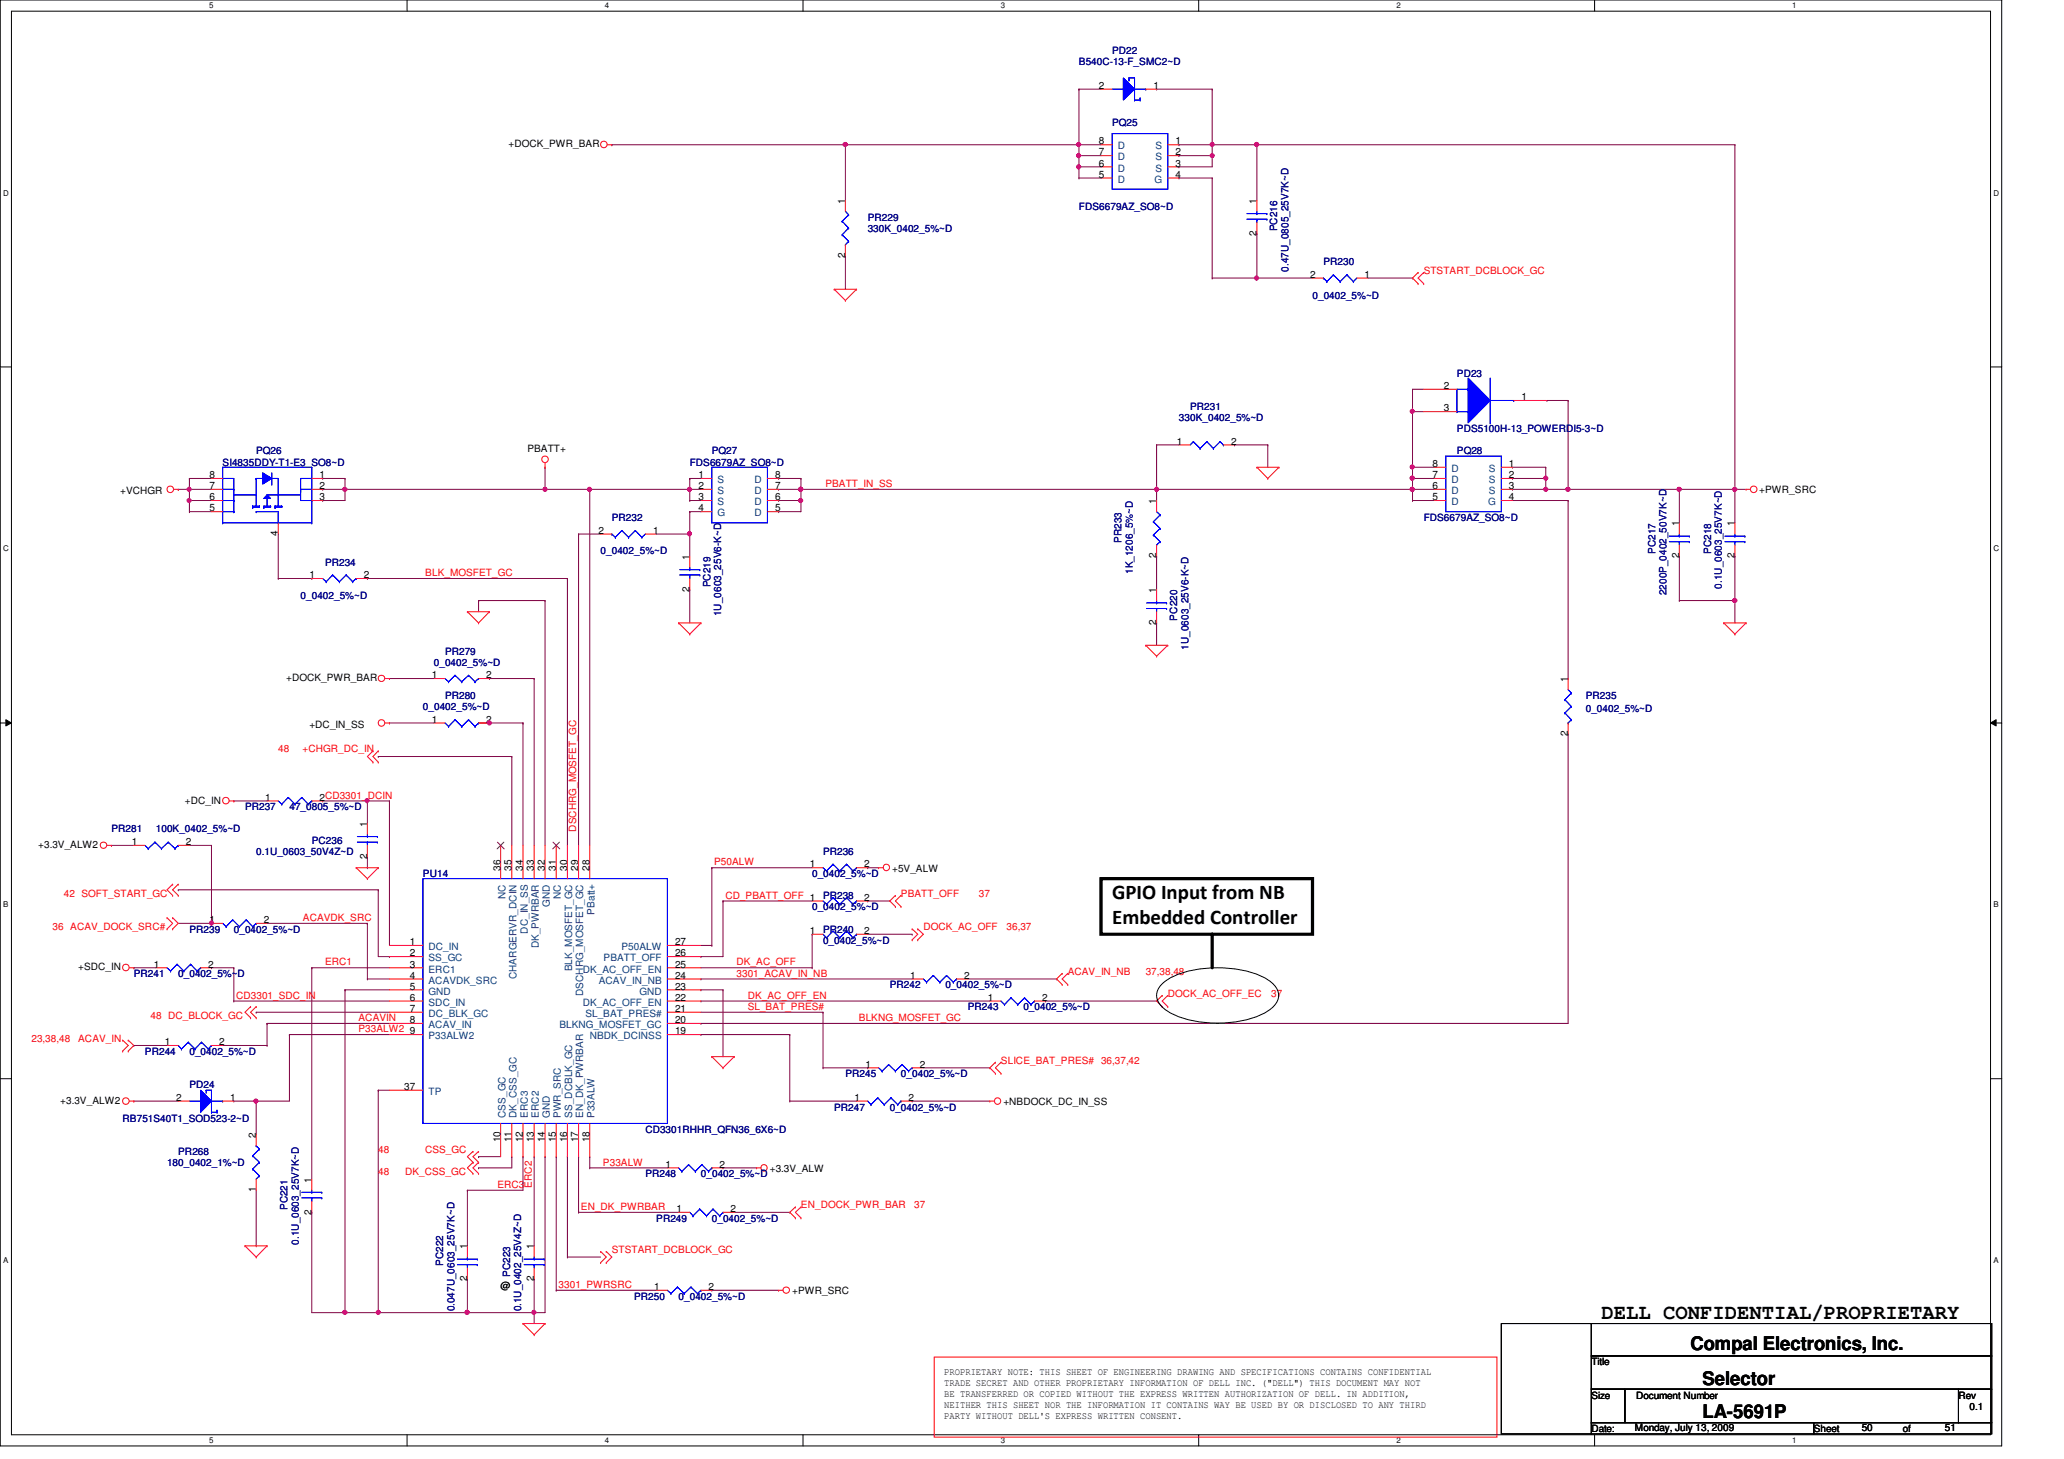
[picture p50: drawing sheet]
<svg xmlns="http://www.w3.org/2000/svg" width="297mm" height="210mm" viewBox="0 0 297 210" stroke-linecap="round" stroke-linejoin="round" font-family="sans-serif">
<defs><g id="words">
<g font-size="3">
<text x="160.1" y="129.3">GPIO Input from NB</text>
<text x="160.1" y="133">Embedded Controller</text>
<text x="230.5" y="189.7">DELL CONFIDENTIAL/PROPRIETARY</text>
</g>
<g font-size="2.7">
<text x="243.3" y="194.3">Compal Electronics, Inc.</text>
<text x="245" y="199.2">Selector</text>
<text x="245" y="204">LA-5691P</text>
</g>
<g font-size="1.4" fill="#000080">
<text x="155.3" y="9.4">B540C-13-F_SMC2~D</text>
<text x="160.1" y="7.7">PD22</text>
<text x="160.1" y="18.2">PQ25</text>
<text x="124.9" y="31.7">PR229</text>
<text x="124.9" y="33.4">330K_0402_5%~D</text>
<text x="155.3" y="30.2">FDS6679AZ_SO8~D</text>
<text x="183.8" y="33.3" transform="rotate(-90 183.8 33.3)">PC216</text>
<text x="185.4" y="39.1" transform="rotate(-90 185.4 39.1)">0.47U_0805_25V7K~D</text>
<text x="190.5" y="38.2">PR230</text>
<text x="188.9" y="43">0_0402_5%~D</text>
<text x="171.3" y="59">PR231</text>
<text x="209.7" y="54.2">PD23</text>
<text x="36.9" y="65.4">PQ26</text>
<text x="102.4" y="65.4">PQ27</text>
<text x="169.7" y="60.6">330K_0402_5%~D</text>
<text x="209.7" y="65.4">PQ28</text>
<text x="209.7" y="62.2">PDS5100H-13_POWERDI5-3~D</text>
<text x="32" y="67">SI4835DDY-T1-E3_SO8~D</text>
<text x="99.3" y="67">FDS6679AZ_SO8~D</text>
<text x="88" y="75">PR232</text>
<text x="204.9" y="75">FDS6679AZ_SO8~D</text>
<text x="46.8" y="81.4">PR234</text>
<text x="86.4" y="79.8">0_0402_5%~D</text>
<text x="161.4" y="78.1" transform="rotate(-90 161.4 78.1)">PR233</text>
<text x="163" y="82.6" transform="rotate(-90 163 82.6)">1K_1206_5%~D</text>
<text x="238.2" y="79.7" transform="rotate(-90 238.2 79.7)">PC217</text>
<text x="246.2" y="79.7" transform="rotate(-90 246.2 79.7)">PC218</text>
<text x="43.3" y="86.2">0_0402_5%~D</text>
<text x="102.2" y="84.5" transform="rotate(-90 102.2 84.5)">PC219</text>
<text x="103.8" y="88.6" transform="rotate(-90 103.8 88.6)">1U_0603_25V6-K~D</text>
<text x="169.4" y="89.3" transform="rotate(-90 169.4 89.3)">PC220</text>
<text x="239.8" y="85.6" transform="rotate(-90 239.8 85.6)">2200P_0402_50V7K~D</text>
<text x="247.8" y="84.7" transform="rotate(-90 247.8 84.7)">0.1U_0603_25V7K~D</text>
<text x="62.4" y="95.8">0_0402_5%~D</text>
<text x="64" y="94.2">PR279</text>
<text x="171" y="93.5" transform="rotate(-90 171 93.5)">1U_0603_25V6-K~D</text>
<text x="64" y="100.6">PR280</text>
<text x="228.2" y="100.6">PR235</text>
<text x="60.9" y="102.2">0_0402_5%~D</text>
<text x="228.2" y="102.5">0_0402_5%~D</text>
<text x="16" y="119.8">PR281</text>
<text x="22.4" y="119.8">100K_0402_5%~D</text>
<text x="35.3" y="116.6">PR237</text>
<text x="41.7" y="116.6">47_0805_5%~D</text>
<text x="36.9" y="123">0.1U_0603_50V4Z~D</text>
<text x="44.9" y="121.4">PC236</text>
<text x="118.4" y="123">PR236</text>
<text x="60.9" y="126.2">PU14</text>
<text x="116.9" y="126.2">0_0402_5%~D</text>
<text x="116.9" y="131">0_0402_5%~D</text>
<text x="118.4" y="129.4">PR238</text>
<text x="27.3" y="134.2">PR239</text>
<text x="33.7" y="134.2">0_0402_5%~D</text>
<text x="118.4" y="134.2">PR240</text>
<text x="118.4" y="135.8">0_0402_5%~D</text>
<text x="19.3" y="140.6">PR241</text>
<text x="25.7" y="140.6">0_0402_5%~D</text>
<text x="128.1" y="142.2">PR242</text>
<text x="136.1" y="142.2">0_0402_5%~D</text>
<text x="139.3" y="145.4">PR243</text>
<text x="147.3" y="145.4">0_0402_5%~D</text>
<text x="20.9" y="151.8">PR244</text>
<text x="27.3" y="151.8">0_0402_5%~D</text>
<text x="121.7" y="155">PR245</text>
<text x="129.7" y="155">0_0402_5%~D</text>
<text x="17.6" y="161.4">RB751S40T1_SOD523-2~D</text>
<text x="27.3" y="156.6">PD24</text>
<text x="120.1" y="159.8">PR247</text>
<text x="128.1" y="159.8">0_0402_5%~D</text>
<text x="24" y="167.8">180_0402_1%~D</text>
<text x="25.7" y="166.2">PR268</text>
<text x="92.9" y="163">CD3301RHHR_QFN36_6X6~D</text>
<text x="92.9" y="169.4">PR248</text>
<text x="100.9" y="169.4">0_0402_5%~D</text>
<text x="41.4" y="174.1" transform="rotate(-90 41.4 174.1)">PC221</text>
<text x="43" y="179.1" transform="rotate(-90 43 179.1)">0.1U_0603_25V7K~D</text>
<text x="94.4" y="175.8">PR249</text>
<text x="102.4" y="175.8">0_0402_5%~D</text>
<text x="63.8" y="182.1" transform="rotate(-90 63.8 182.1)">PC222</text>
<text x="73.4" y="183.7" transform="rotate(-90 73.4 183.7)">PC223</text>
<text x="65.4" y="188.7" transform="rotate(-90 65.4 188.7)">0.047U_0603_25V7K~D</text>
<text x="75" y="188.7" transform="rotate(-90 75 188.7)">0.1U_0402_25V4Z~D</text>
<text x="91.3" y="187">PR250</text>
<text x="97.7" y="187">0_0402_5%~D</text>
</g>
<g font-size="1.4">
<text x="158.2" y="12.8">2</text>
<text x="166" y="12.8">1</text>
<text x="73.2" y="21.2">+DOCK_PWR_BAR</text>
<text x="158.2" y="20.8">8</text>
<text x="158.2" y="22.4">7</text>
<text x="158.2" y="24">6</text>
<text x="169.2" y="20.8">1</text>
<text x="169.2" y="22.4">2</text>
<text x="169.2" y="24">3</text>
<text x="121.6" y="29.3" transform="rotate(-90 121.6 29.3)">1</text>
<text x="158.2" y="25.6">5</text>
<text x="169.2" y="25.6">4</text>
<text x="180.8" y="29.3" transform="rotate(-90 180.8 29.3)">1</text>
<text x="180.8" y="33.9" transform="rotate(-90 180.8 33.9)">2</text>
<text x="121.6" y="37.1" transform="rotate(-90 121.6 37.1)">2</text>
<text x="188.5" y="40">2</text>
<text x="196.4" y="40">1</text>
<text x="207.8" y="56">2</text>
<text x="207.8" y="59.2">3</text>
<text x="218.9" y="57.6">1</text>
<text x="75.9" y="65.1">PBATT+</text>
<text x="169.4" y="64">1</text>
<text x="177.2" y="64">2</text>
<text x="17.3" y="71.1">+VCHGR</text>
<text x="30.1" y="72">6</text>
<text x="30.1" y="70.4">7</text>
<text x="30.1" y="68.8">8</text>
<text x="46" y="72">3</text>
<text x="46" y="70.4">2</text>
<text x="46" y="68.8">1</text>
<text x="100.5" y="68.8">1</text>
<text x="100.5" y="70.4">2</text>
<text x="100.5" y="72">3</text>
<text x="111.5" y="68.8">8</text>
<text x="111.5" y="70.4">7</text>
<text x="111.5" y="72">6</text>
<text x="206.2" y="67.2">8</text>
<text x="206.2" y="68.8">7</text>
<text x="206.2" y="70.4">6</text>
<text x="206.2" y="72">5</text>
<text x="217.2" y="67.2">1</text>
<text x="217.2" y="68.8">2</text>
<text x="217.2" y="70.4">3</text>
<text x="217.2" y="72">4</text>
<text x="253.2" y="71">+PWR_SRC</text>
<text x="30.1" y="73.6">5</text>
<text x="40" y="77.1" transform="rotate(-90 40 77.1)">4</text>
<text x="86.1" y="76.8">2</text>
<text x="94" y="76.8">1</text>
<text x="100.5" y="73.6">4</text>
<text x="111.5" y="73.6">5</text>
<text x="166.4" y="72.5" transform="rotate(-90 166.4 72.5)">1</text>
<text x="241.6" y="75.7" transform="rotate(-90 241.6 75.7)">1</text>
<text x="249.6" y="75.7" transform="rotate(-90 249.6 75.7)">1</text>
<text x="44.5" y="83.2">1</text>
<text x="52.4" y="83.2">2</text>
<text x="99.2" y="80.5" transform="rotate(-90 99.2 80.5)">1</text>
<text x="166.4" y="80.3" transform="rotate(-90 166.4 80.3)">2</text>
<text x="241.6" y="80.3" transform="rotate(-90 241.6 80.3)">2</text>
<text x="249.6" y="80.3" transform="rotate(-90 249.6 80.3)">2</text>
<text x="99.2" y="85.1" transform="rotate(-90 99.2 85.1)">2</text>
<text x="166.4" y="89.9" transform="rotate(-90 166.4 89.9)">2</text>
<text x="166.4" y="85.3" transform="rotate(-90 166.4 85.3)">1</text>
<text x="41.2" y="98">+DOCK_PWR_BAR</text>
<text x="62.1" y="97.6">1</text>
<text x="70" y="97.6">2</text>
<text x="225.6" y="98.1" transform="rotate(-90 225.6 98.1)">1</text>
<text x="44.5" y="104.7">+DC_IN_SS</text>
<text x="62.1" y="104">1</text>
<text x="70" y="104">2</text>
<text x="225.6" y="105.9" transform="rotate(-90 225.6 105.9)">2</text>
<text x="26.6" y="115.6">+DC_IN</text>
<text x="38.1" y="115.2">1</text>
<text x="46" y="115.2">2CD3301_DCIN</text>
<text x="52.8" y="118.9" transform="rotate(-90 52.8 118.9)">1</text>
<text x="5.5" y="122">+3.3V_ALW2</text>
<text x="19" y="121.6">1</text>
<text x="26.8" y="121.6">2</text>
<text x="52.8" y="123.5" transform="rotate(-90 52.8 123.5)">2</text>
<text x="72" y="125.3" transform="rotate(-90 72 125.3)">36</text>
<text x="73.6" y="125.3" transform="rotate(-90 73.6 125.3)">35</text>
<text x="75.2" y="125.3" transform="rotate(-90 75.2 125.3)">34</text>
<text x="76.8" y="125.3" transform="rotate(-90 76.8 125.3)">33</text>
<text x="78.4" y="125.3" transform="rotate(-90 78.4 125.3)">32</text>
<text x="80" y="125.3" transform="rotate(-90 80 125.3)">31</text>
<text x="81.6" y="125.3" transform="rotate(-90 81.6 125.3)">30</text>
<text x="83.2" y="125.3" transform="rotate(-90 83.2 125.3)">29</text>
<text x="84.8" y="125.3" transform="rotate(-90 84.8 125.3)">28</text>
<text x="116.5" y="124.8">1</text>
<text x="124.4" y="124.8">2</text>
<text x="128.4" y="125.4">+5V_ALW</text>
<text x="124.4" y="129.6">2</text>
<text x="30.1" y="132.8">1</text>
<text x="38" y="132.8">2</text>
<text x="59" y="136">1</text>
<text x="59" y="137.6">2</text>
<text x="97.2" y="136">27</text>
<text x="97.2" y="137.6">26</text>
<text x="116.5" y="134.4">1</text>
<text x="124.4" y="134.4">2</text>
<text x="11.3" y="139.6">+SDC_IN</text>
<text x="22.1" y="139.2">1</text>
<text x="30" y="139.2">2</text>
<text x="59" y="139.2">3</text>
<text x="59" y="140.8">4</text>
<text x="59" y="142.4">5</text>
<text x="59" y="144">6</text>
<text x="97.2" y="142.4">23</text>
<text x="97.2" y="144">22</text>
<text x="97.2" y="139.2">25</text>
<text x="97.2" y="140.8">24</text>
<text x="131" y="140.8">1</text>
<text x="138.8" y="140.8">2</text>
<text x="142.2" y="144">1</text>
<text x="150" y="144">2</text>
<text x="59" y="145.6">7</text>
<text x="59" y="147.2">8</text>
<text x="59" y="148.8">9</text>
<text x="97.2" y="145.6">21</text>
<text x="97.2" y="147.2">20</text>
<text x="97.2" y="148.8">19</text>
<text x="23.7" y="150.4">1</text>
<text x="31.5" y="150.4">2</text>
<text x="124.5" y="153.6">1</text>
<text x="132.4" y="153.6">2</text>
<text x="8.7" y="158.8">+3.3V_ALW2</text>
<text x="25.4" y="158.4">2</text>
<text x="33.1" y="158.4">1</text>
<text x="58.2" y="156.8">37</text>
<text x="123" y="158.4">1</text>
<text x="130.8" y="158.4">2</text>
<text x="144.4" y="159">+NBDOCK_DC_IN_SS</text>
<text x="36.8" y="163.7" transform="rotate(-90 36.8 163.7)">2</text>
<text x="72" y="164.3" transform="rotate(-90 72 164.3)">10</text>
<text x="73.6" y="164.3" transform="rotate(-90 73.6 164.3)">11</text>
<text x="75.2" y="164.3" transform="rotate(-90 75.2 164.3)">12</text>
<text x="76.8" y="164.3" transform="rotate(-90 76.8 164.3)">13</text>
<text x="78.4" y="164.3" transform="rotate(-90 78.4 164.3)">14</text>
<text x="80" y="164.3" transform="rotate(-90 80 164.3)">15</text>
<text x="81.6" y="164.3" transform="rotate(-90 81.6 164.3)">16</text>
<text x="83.2" y="164.3" transform="rotate(-90 83.2 164.3)">17</text>
<text x="84.8" y="164.3" transform="rotate(-90 84.8 164.3)">18</text>
<text x="95.8" y="168">1</text>
<text x="103.5" y="168">2</text>
<text x="36.8" y="171.5" transform="rotate(-90 36.8 171.5)">1</text>
<text x="44.8" y="170.1" transform="rotate(-90 44.8 170.1)">1</text>
<text x="110.8" y="168.6">+3.3V_ALW</text>
<text x="44.8" y="174.8" transform="rotate(-90 44.8 174.8)">2</text>
<text x="67.2" y="179.7" transform="rotate(-90 67.2 179.7)">1</text>
<text x="76.8" y="179.7" transform="rotate(-90 76.8 179.7)">1</text>
<text x="97.4" y="174.4">1</text>
<text x="105.2" y="174.4">2</text>
<text x="67.2" y="184.3" transform="rotate(-90 67.2 184.3)">2</text>
<text x="72" y="185.4">@</text>
<text x="76.8" y="184.3" transform="rotate(-90 76.8 184.3)">2</text>
<text x="94.1" y="185.6">1</text>
<text x="102" y="185.6">2</text>
<text x="114" y="186.2">+PWR_SRC</text>
<text x="135.9" y="197.9">PROPRIETARY NOTE: THIS SHEET OF ENGINEERING DRAWING AND SPECIFICATIONS CONTAINS CONFIDENTIAL</text>
<text x="229" y="196.4">Title</text>
<text x="135.9" y="199.4">TRADE SECRET AND OTHER PROPRIETARY INFORMATION OF DELL INC. (&quot;DELL&quot;) THIS DOCUMENT MAY NOT</text>
<text x="135.9" y="201">BE TRANSFERRED OR COPIED WITHOUT THE EXPRESS WRITTEN AUTHORIZATION OF DELL. IN ADDITION,</text>
<text x="135.9" y="202.6">NEITHER THIS SHEET NOR THE INFORMATION IT CONTAINS WAY BE USED BY OR DISCLOSED TO ANY THIRD</text>
<text x="229" y="201.2">Size</text>
<text x="235.5" y="201.2">Document Number</text>
<text x="281.9" y="201.2">Rev</text>
<text x="283.5" y="202.8">0.1</text>
<text x="135.9" y="204.1">PARTY WITHOUT DELL'S EXPRESS WRITTEN CONSENT.</text>
<text x="229" y="206">Date:</text>
<text x="235.3" y="205.9">Monday, July 13, 2009</text>
<text x="261" y="206">Sheet</text>
<text x="267.9" y="205.9">50</text>
<text x="273.9" y="206">of</text>
<text x="279.9" y="205.9">51</text>
</g>
<g font-size="1.4" fill="#004080">
<text x="160.9" y="21.5">D</text>
<text x="160.9" y="23.1">D</text>
<text x="166.3" y="21.5">S</text>
<text x="166.3" y="23.1">S</text>
<text x="160.9" y="24.7">D</text>
<text x="160.9" y="26.3">D</text>
<text x="166.2" y="26.3">G</text>
<text x="166.3" y="24.7">S</text>
<text x="103.2" y="69.5">S</text>
<text x="103.2" y="71.1">S</text>
<text x="108.6" y="69.5">D</text>
<text x="108.6" y="71.1">D</text>
<text x="208.9" y="67.9">D</text>
<text x="208.9" y="69.5">D</text>
<text x="208.9" y="71.1">D</text>
<text x="214.3" y="67.9">S</text>
<text x="214.3" y="69.5">S</text>
<text x="214.3" y="71.1">S</text>
<text x="103.2" y="72.7">S</text>
<text x="103.2" y="74.3">G</text>
<text x="108.6" y="72.7">D</text>
<text x="108.6" y="74.3">D</text>
<text x="208.9" y="72.7">D</text>
<text x="214.2" y="72.7">G</text>
<text x="72.7" y="129.3" transform="rotate(-90 72.7 129.3)">NC</text>
<text x="79.1" y="130.4" transform="rotate(-90 79.1 130.4)">GND</text>
<text x="80.7" y="129.3" transform="rotate(-90 80.7 129.3)">NC</text>
<text x="85.6" y="131.6" transform="rotate(-90 85.6 131.6)">PBatt+</text>
<text x="61.7" y="136.7">DC_IN</text>
<text x="75.9" y="134.3" transform="rotate(-90 75.9 134.3)">DC_IN_SS</text>
<text x="77.6" y="136.4" transform="rotate(-90 77.6 136.4)">DK_PWRBAR</text>
<text x="89.4" y="136.7">P50ALW</text>
<text x="61.7" y="138.3">SS_GC</text>
<text x="61.7" y="139.9">ERC1</text>
<text x="61.7" y="141.5">ACAVDK_SRC</text>
<text x="61.7" y="143.1">GND</text>
<text x="74.3" y="140.9" transform="rotate(-90 74.3 140.9)">CHARGERVR_DCIN</text>
<text x="82.3" y="139.7" transform="rotate(-90 82.3 139.7)">BLK_MOSFET_GC</text>
<text x="83.9" y="139.9">DK_AC_OFF_EN</text>
<text x="83.9" y="143.3" transform="rotate(-90 83.9 143.3)">DSCHRG_MOSFET_GC</text>
<text x="86.2" y="141.5">ACAV_IN_NB</text>
<text x="86.9" y="138.3">PBATT_OFF</text>
<text x="92" y="143.1">GND</text>
<text x="61.7" y="144.7">SDC_IN</text>
<text x="61.7" y="146.3">DC_BLK_GC</text>
<text x="61.7" y="147.9">ACAV_IN</text>
<text x="61.7" y="149.5">P33ALW2</text>
<text x="80.5" y="147.9">BLKNG_MOSFET_GC</text>
<text x="83.9" y="144.7">DK_AC_OFF_EN</text>
<text x="84.2" y="146.3">SL_BAT_PRES#</text>
<text x="84.9" y="149.5">NBDK_DCINSS</text>
<text x="61.7" y="157.5">TP</text>
<text x="72.7" y="160.8" transform="rotate(-90 72.7 160.8)">CSS_GC</text>
<text x="74.3" y="160.8" transform="rotate(-90 74.3 160.8)">DK_CSS_GC</text>
<text x="75.9" y="160.8" transform="rotate(-90 75.9 160.8)">ERC3</text>
<text x="77.6" y="160.8" transform="rotate(-90 77.6 160.8)">ERC2</text>
<text x="79.1" y="160.8" transform="rotate(-90 79.1 160.8)">GND</text>
<text x="80.7" y="160.8" transform="rotate(-90 80.7 160.8)">PWR_SRC</text>
<text x="82.3" y="160.8" transform="rotate(-90 82.3 160.8)">SS_DCBLK_GC</text>
<text x="83.9" y="160.8" transform="rotate(-90 83.9 160.8)">EN_DK_PWRBAR</text>
<text x="85.6" y="160.8" transform="rotate(-90 85.6 160.8)">P33ALW</text>
</g>
<g font-size="1.4" fill="#f00">
<text x="204.9" y="39.5">STSTART_DCBLOCK_GC</text>
<text x="118.8" y="70.1">PBATT_IN_SS</text>
<text x="61.2" y="82.9">BLK_MOSFET_GC</text>
<text x="40" y="108.2">48</text>
<text x="43.6" y="108.2">+CHGR_DC_IN</text>
<text x="82.9" y="119.7" transform="rotate(-90 82.9 119.7)">DSCHRG_MOSFET_GC</text>
<text x="102.8" y="124.5">P50ALW</text>
<text x="9.2" y="129.1">42 SOFT_START_GC</text>
<text x="104.4" y="129.3">CD_PBATT_OFF 1</text>
<text x="129.7" y="129.1">PBATT_OFF</text>
<text x="140.9" y="129.1">37</text>
<text x="7.6" y="133.9">36 ACAV_DOCK_SRC#</text>
<text x="43.6" y="132.5">ACAVDK_SRC</text>
<text x="132.9" y="133.9">DOCK_AC_OFF</text>
<text x="144.9" y="133.9">36,37</text>
<text x="34" y="143.7">CD3301_SDC_IN</text>
<text x="46.8" y="138.9">ERC1</text>
<text x="106" y="138.9">DK_AC_OFF</text>
<text x="106" y="140.5">3301_ACAV_IN_NB</text>
<text x="107.6" y="143.7">DK_AC_OFF_EN</text>
<text x="153.7" y="140.3">ACAV_IN_NB</text>
<text x="164.9" y="140.3">37,38,48</text>
<text x="168.1" y="143.5">DOCK_AC_OFF_EC</text>
<text x="183" y="143.5">37</text>
<text x="4.5" y="149.9">23,38,48</text>
<text x="11.3" y="149.9">ACAV_IN</text>
<text x="21.7" y="146.6">48 DC_BLOCK_GC</text>
<text x="51.6" y="146.9">ACAVIN</text>
<text x="51.6" y="148.5">P33ALW2</text>
<text x="107.6" y="145.3">SL_BAT_PRES#</text>
<text x="123.6" y="146.9">BLKNG_MOSFET_GC</text>
<text x="144.1" y="153.1">SLICE_BAT_PRES# 36,37,42</text>
<text x="54.4" y="165.9">48</text>
<text x="61.2" y="165.9">CSS_GC</text>
<text x="86.8" y="167.7">P33ALW</text>
<text x="54.4" y="169.1">48</text>
<text x="58.3" y="169.1">DK_CSS_GC</text>
<text x="71.6" y="170.9">ERC3</text>
<text x="76.5" y="170.9" transform="rotate(-90 76.5 170.9)">ERC2</text>
<text x="115.3" y="173.9">EN_DOCK_PWR_BAR</text>
<text x="131.6" y="173.9">37</text>
<text x="83.6" y="174.1">EN_DK_PWRBAR</text>
<text x="80.4" y="185.3">3301_PWRSRC</text>
<text x="88" y="180.3">STSTART_DCBLOCK_GC</text>
</g>
<g font-size="1.1">
<text x="30.1" y="1.1">5</text>
<text x="87" y="1.1">4</text>
<text x="144" y="1.1">3</text>
<text x="201" y="1.1">2</text>
<text x="257.9" y="1.1">1</text>
<text x=".5" y="28.2">D</text>
<text x="286.9" y="28.2">D</text>
<text x=".5" y="79.3">C</text>
<text x="286.9" y="79.3">C</text>
<text x=".5" y="130.6">B</text>
<text x="286.9" y="130.6">B</text>
<text x=".5" y="181.7">A</text>
<text x="286.9" y="181.7">A</text>
<text x="30.1" y="207.6">5</text>
<text x="87" y="207.6">4</text>
<text x="144" y="207.6">3</text>
<text x="201" y="207.6">2</text>
<text x="257.9" y="207.6">1</text>
</g>
</g></defs>
<path d="M0 0h288.1v208h-288.1zM1.6 1.6h284.9v204.8h-284.9z" fill="none" stroke="#000" stroke-width=".14"/>
<g fill="#fff">
<path d="M30.1 .2h.6v1.2h-.6z"/>
<path d="M30.1 206.6h.6v1.2h-.6z"/>
</g>
<path d="M58.6 0v1.6M58.6 206.4v1.6" fill="none" stroke="#000" stroke-width=".14"/>
<g fill="#fff">
<path d="M87 .2h.6v1.2h-.6z"/>
<path d="M87 206.6h.6v1.2h-.6z"/>
</g>
<path d="M115.6 0v1.6M115.6 206.4v1.6" fill="none" stroke="#000" stroke-width=".14"/>
<g fill="#fff">
<path d="M144 .2h.6v1.2h-.6z"/>
<path d="M144 206.6h.6v1.2h-.6z"/>
</g>
<path d="M172.5 0v1.6M172.5 206.4v1.6" fill="none" stroke="#000" stroke-width=".14"/>
<g fill="#fff">
<path d="M201 .2h.5v1.2h-.5z"/>
<path d="M201 206.6h.5v1.2h-.5z"/>
</g>
<path d="M229.5 0v1.6M229.5 206.4v1.6" fill="none" stroke="#000" stroke-width=".14"/>
<g fill="#fff">
<path d="M257.9 .2h.6v1.2h-.6z"/>
<path d="M257.9 206.6h.6v1.2h-.6z"/>
<path d="M.5 27.2h.7v1.2h-.7z"/>
<path d="M286.9 27.2h.8v1.2h-.8z"/>
<path d="M.5 78.4h.7v1.1h-.7z"/>
<path d="M286.9 78.4h.8v1.1h-.8z"/>
</g>
<path d="M0 52.8h1.6M286.5 52.8h1.6" fill="none" stroke="#000" stroke-width=".14"/>
<g fill="#fff">
<path d="M.5 129.6h.7v1.2h-.7z"/>
<path d="M286.9 129.6h.7v1.2h-.7z"/>
</g>
<path d="M0 104h1.6M.8 103.5l.8 .5-.8 .4zM286.5 104l.8-.5v.9zM286.5 104h1.6" fill="none" stroke="#000" stroke-width=".14"/>
<path d="M.8 103.5l.8 .5-.8 .4zM286.5 104l.8-.5v.9z" fill="#000"/>
<g fill="#fff">
<path d="M.5 180.8h.7v1.1h-.7z"/>
<path d="M286.9 180.8h.7v1.1h-.7z"/>
</g>
<path d="M0 155.2h1.6M286.5 155.2h1.6" fill="none" stroke="#000" stroke-width=".14"/>
<g fill="none" stroke="#800040" stroke-width=".14">
<path d="M99.3 73.6h.1M99.3 73.6h1.6M115.3 70.4h.1M166.5 64h.1M166.5 64v6.4h-51.2M166.5 64h3.2M177.7 64h.1M177.7 64h4.8M182.5 64h.1M182.5 64v3.2M54.4 108.8h.1M54.4 108.8h19.3"/>
<path d="M73.7 108.8h.1M73.7 108.8v12.8M100.9 139.2h16M116.9 139.2h.1M116.9 134.4h.1M116.9 134.4v4.8M124.9 134.4h6.4M131.3 134.4h.1"/>
</g>
<circle cx="115.2" cy="70.4" r=".3" fill="#f0f"/>
<circle cx="115.2" cy="70.4" r=".3" fill="none" stroke="#f0f" stroke-width=".14"/>
<g fill="none" stroke="#800040" stroke-width=".14">
<path d="M203.3 59.2h.1M203.3 56h.1M203.3 59.2h1.6M203.3 56v3.2M166.5 70.4h.1M166.5 70.4v1.6M217.7 72h8M225.7 72h.1M225.7 72v25.6M225.7 97.6h.1M225.7 105.6h.1M225.7 105.6v41.6h-124.8"/>
<path d="M52.9 132.8h.1M52.9 132.8v8M52.9 140.8h.1M52.9 140.8h3.1M54.4 156.8h.1M54.4 156.8h1.6M54.4 156.8v32M100.9 147.2h.1M100.9 148.8h.1M100.9 148.8h12.8M100.9 145.6h17.5M113.7 148.8h.1"/>
<path d="M113.7 148.8v9.6M118.4 145.6h.1M118.4 153.6h.1M118.4 145.6v8M118.4 153.6h6.5M124.9 153.6h.1M132.9 153.6h9.5M142.4 153.6h.1M76.9 166.4h.1M76.9 166.4v12.8M83.3 174.4h.1M83.3 166.4h.1"/>
<path d="M83.3 174.4h14.4M83.3 166.4v8M84.9 166.4h.1M84.9 166.4v1.6M105.7 174.4h8M113.7 174.4h.1M76.9 184h.1M76.9 184v4.8"/>
</g>
<circle cx="54.4" cy="188.8" r=".3" fill="#f0f"/>
<circle cx="54.4" cy="188.8" r=".3" fill="none" stroke="#f0f" stroke-width=".14"/>
<g fill="none" stroke="#800040" stroke-width=".14">
<path d="M225.7 70.4h.1M225.7 70.4h16M166.5 80h.1M166.5 89.6h.1M166.5 80v4.8M166.5 89.6v3.2M44.9 139.2h.1M44.9 139.2h11.1M44.9 139.2v30.4M49.7 142.4h.1M49.7 142.4h6.3M49.7 142.4v46.4"/>
<path d="M44.9 174.4h.1M44.9 174.4v14.4M104.1 168h.1M104.1 168h4.8M76.9 188.8h.1M76.9 188.8v1.6"/>
</g>
<circle cx="49.6" cy="188.8" r=".31" fill="#f0f"/>
<circle cx="49.6" cy="188.8" r=".31" fill="none" stroke="#f0f" stroke-width=".14"/>
<g fill="none" stroke="#800040" stroke-width=".14">
<path d="M222.5 70.4h.1M222.5 70.4h3.2M25.7 132.8h4.7M30.4 132.8h.1M38.4 132.8h14.5M52.9 132.8h.1M100.9 144h.1M100.9 144h41.5M67.3 171.2h.1M67.3 171.2v8M67.3 171.2h8M68.9 168h.1"/>
<path d="M73.7 166.4h.1M73.7 166.4v1.6h-4.8M84.9 168h.1M84.9 168h11.2"/>
</g>
<circle cx="222.5" cy="70.4" r=".3" fill="#f0f"/>
<circle cx="222.5" cy="70.4" r=".3" fill="none" stroke="#f0f" stroke-width=".14"/>
<path d="M180.9 40h.1M180.9 40h8M150.4 144h.1M150.4 144h16.1" fill="none" stroke="#800040" stroke-width=".14"/>
<circle cx="180.8" cy="40" r=".3" fill="#f0f"/>
<circle cx="180.8" cy="40" r=".3" fill="none" stroke="#f0f" stroke-width=".14"/>
<g fill="none" stroke="#800040" stroke-width=".14">
<path d="M196.9 40h6.4M203.3 40h.1M112.1 70.4h.1M112.1 70.4h3.2M19.3 139.2h.1M19.3 139.2h3.1M30.4 139.2h.1M30.4 139.2h3.3M33.7 139.2h.1M33.7 139.2v4.8M33.7 144h.1M33.7 144h22.3"/>
<path d="M78.4 166.4h.1M78.4 166.4v22.4h-1.5M76.9 188.8h.1"/>
</g>
<circle cx="76.8" cy="188.8" r=".3" fill="#f0f"/>
<circle cx="76.8" cy="188.8" r=".3" fill="none" stroke="#f0f" stroke-width=".14"/>
<path d="M99.3 76.8h.1M99.3 76.8v3.2M113.7 158.4h.1M113.7 158.4h9.6" fill="none" stroke="#800040" stroke-width=".14"/>
<circle cx="99.2" cy="76.8" r=".3" fill="#f0f"/>
<circle cx="99.2" cy="76.8" r=".3" fill="none" stroke="#f0f" stroke-width=".14"/>
<path d="M180.9 20.8h.1M180.9 20.8h68.8M100.9 142.4h.1M100.9 142.4h3.2" fill="none" stroke="#800040" stroke-width=".14"/>
<circle cx="180.8" cy="20.8" r=".3" fill="#f0f"/>
<circle cx="180.8" cy="20.8" r=".3" fill="none" stroke="#f0f" stroke-width=".14"/>
<g fill="none" stroke="#800040" stroke-width=".14">
<path d="M83.3 76.8h.1M83.3 76.8h3.1M83.3 76.8v44.8M84.9 70.4h.1M84.9 70.4h14.4M84.9 70.4v51.2M94.4 76.8h4.9M99.3 76.8h.1M99.3 73.6h.1M99.3 73.6v3.2M217.7 70.4h.1M217.7 70.4h4.8"/>
<path d="M100.9 140.8h.1M100.9 140.8h30.4M104.1 142.4h.1M104.1 142.4v9.6M131.3 158.4h.1M131.3 158.4h11.1M139.3 140.8h12.8M152.1 140.8h.1M80 166.4h.1M80 166.4v19.2M49.7 188.8h4.7M54.4 188.8h.1"/>
<path d="M67.3 184h.1M67.3 184v4.8"/>
</g>
<circle cx="84.8" cy="70.4" r=".3" fill="#f0f"/>
<circle cx="84.8" cy="70.4" r=".3" fill="none" stroke="#f0f" stroke-width=".14"/>
<path d="M78.4 70.4h.1M78.4 70.4h6.5" fill="none" stroke="#800040" stroke-width=".14"/>
<circle cx="78.4" cy="70.4" r=".3" fill="#f0f"/>
<circle cx="78.4" cy="70.4" r=".3" fill="none" stroke="#f0f" stroke-width=".14"/>
<g fill="none" stroke="#800040" stroke-width=".14">
<path d="M169.7 25.6h.1M169.7 25.6h4.8M40 76.8v6.4M40 83.2h.1M40 83.2h4.9M44.9 83.2h.1M52.9 83.2h.1M52.9 83.2h28.8M81.7 83.2h.1M81.7 83.2v38.4M100.9 136h1.5M102.4 124.8h.1"/>
<path d="M102.4 136h.1M102.4 124.8h14.5M102.4 124.8v11.2M124.9 124.8h.1M124.9 124.8h1.5M19.3 150.4h.1M19.3 158.4h.1M19.3 150.4h4.7M19.3 158.4h6.4M32 150.4h6.4M38.4 150.4h.1M38.4 147.2h.1"/>
<path d="M38.4 147.2v3.2M81.7 166.4h.1M81.7 166.4v14.4M67.3 188.8h.1M67.3 188.8h9.6M81.7 180.8h.1M81.7 180.8h4.7"/>
</g>
<circle cx="67.2" cy="188.8" r=".3" fill="#f0f"/>
<circle cx="67.2" cy="188.8" r=".3" fill="none" stroke="#f0f" stroke-width=".14"/>
<path d="M54.4 188.8h12.9M67.3 188.8h.1" fill="none" stroke="#800040" stroke-width=".14"/>
<circle cx="67.2" cy="188.8" r=".3" fill="#f0f"/>
<circle cx="67.2" cy="188.8" r=".3" fill="none" stroke="#f0f" stroke-width=".14"/>
<path d="M36.9 158.4h.1M36.9 158.4h4.8" fill="none" stroke="#800040" stroke-width=".14"/>
<circle cx="36.8" cy="158.4" r=".3" fill="#f0f"/>
<circle cx="36.8" cy="158.4" r=".3" fill="none" stroke="#f0f" stroke-width=".14"/>
<path d="M27.3 68.8h.1M27.3 72h.1M27.3 68.8h3.1M27.3 72v1.6" fill="none" stroke="#800040" stroke-width=".14"/>
<circle cx="27.2" cy="72" r=".3" fill="#f0f"/>
<circle cx="27.2" cy="72" r=".3" fill="none" stroke="#f0f" stroke-width=".14"/>
<g fill="none" stroke="#800040" stroke-width=".14">
<path d="M27.3 72h.1M27.3 73.6h.1M27.3 70.4h.1M27.3 72h3.1M27.3 73.6h3.1M27.3 70.4v1.6M46.4 72h.1M46.4 70.4h.1M46.4 68.8h.1M46.4 70.4h3.3M46.4 68.8h3.3M49.7 70.4h.1"/>
<path d="M49.7 68.8h.1M49.7 68.8v3.2h-3.3M78.4 67.2h.1M78.4 67.2v3.2"/>
</g>
<circle cx="27.2" cy="70.4" r=".3" fill="#f0f"/>
<circle cx="27.2" cy="70.4" r=".3" fill="none" stroke="#f0f" stroke-width=".14"/>
<path d="M49.7 70.4h.1M49.7 70.4h28.7" fill="none" stroke="#800040" stroke-width=".14"/>
<circle cx="49.6" cy="70.4" r=".31" fill="#f0f"/>
<circle cx="49.6" cy="70.4" r=".31" fill="none" stroke="#f0f" stroke-width=".14"/>
<path d="M203.3 59.2h.1M203.3 59.2v8" fill="none" stroke="#800040" stroke-width=".14"/>
<circle cx="203.2" cy="59.2" r=".3" fill="#f0f"/>
<circle cx="203.2" cy="59.2" r=".3" fill="none" stroke="#f0f" stroke-width=".14"/>
<path d="M155.3 12.8h.1M155.3 12.8v8h-33.6M121.7 20.8h.1" fill="none" stroke="#800040" stroke-width=".14"/>
<circle cx="121.6" cy="20.8" r=".31" fill="#f0f"/>
<circle cx="121.6" cy="20.8" r=".31" fill="none" stroke="#f0f" stroke-width=".14"/>
<path d="M112.1 72h.1M112.1 72h3.2M241.7 70.4h.1M241.7 70.4h9.6M249.7 70.4h.1M249.7 70.4v4.8" fill="none" stroke="#800040" stroke-width=".14"/>
<circle cx="241.7" cy="70.4" r=".31" fill="#f0f"/>
<circle cx="241.7" cy="70.4" r=".31" fill="none" stroke="#f0f" stroke-width=".14"/>
<path d="M112.1 73.6h.1M112.1 73.6h3.2M166.5 70.4h.1M166.5 70.4h36.8" fill="none" stroke="#800040" stroke-width=".14"/>
<circle cx="166.5" cy="70.4" r=".3" fill="#f0f"/>
<circle cx="166.5" cy="70.4" r=".3" fill="none" stroke="#f0f" stroke-width=".14"/>
<path d="M174.5 12.8h.1M174.5 12.8v8M112.1 68.8h.1M112.1 68.8h3.2M249.7 80h.1M249.7 86.4h.1M249.7 80v9.6" fill="none" stroke="#800040" stroke-width=".14"/>
<circle cx="174.5" cy="20.8" r=".3" fill="#f0f"/>
<circle cx="174.5" cy="20.8" r=".3" fill="none" stroke="#f0f" stroke-width=".14"/>
<path d="M166.5 12.8h.1M166.5 12.8h8M115.3 70.4h.1M115.3 70.4v1.6" fill="none" stroke="#800040" stroke-width=".14"/>
<circle cx="115.2" cy="70.4" r=".3" fill="#f0f"/>
<circle cx="115.2" cy="70.4" r=".3" fill="none" stroke="#f0f" stroke-width=".14"/>
<path d="M115.3 68.8h.1M115.3 68.8v1.6" fill="none" stroke="#800040" stroke-width=".14"/>
<circle cx="115.2" cy="70.4" r=".3" fill="#f0f"/>
<circle cx="115.2" cy="70.4" r=".3" fill="none" stroke="#f0f" stroke-width=".14"/>
<path d="M115.3 72h.1M115.3 72v1.6" fill="none" stroke="#800040" stroke-width=".14"/>
<circle cx="115.2" cy="72" r=".3" fill="#f0f"/>
<circle cx="115.2" cy="72" r=".3" fill="none" stroke="#f0f" stroke-width=".14"/>
<path d="M155.3 24h.1M155.3 24v1.6M169.7 20.8h.1M169.7 20.8h4.8" fill="none" stroke="#800040" stroke-width=".14"/>
<circle cx="155.2" cy="24" r=".3" fill="#f0f"/>
<circle cx="155.2" cy="24" r=".3" fill="none" stroke="#f0f" stroke-width=".14"/>
<path d="M155.3 22.4h.1M155.3 22.4h3.1" fill="none" stroke="#800040" stroke-width=".14"/>
<circle cx="155.2" cy="22.4" r=".3" fill="#f0f"/>
<circle cx="155.2" cy="22.4" r=".3" fill="none" stroke="#f0f" stroke-width=".14"/>
<path d="M169.7 22.4h.1M174.5 20.8h.1M174.5 20.8v1.6h-4.8M174.5 20.8h6.4M174.5 40h.1M174.5 40h6.4" fill="none" stroke="#800040" stroke-width=".14"/>
<circle cx="180.8" cy="20.8" r=".3" fill="#f0f"/>
<circle cx="180.8" cy="20.8" r=".3" fill="none" stroke="#f0f" stroke-width=".14"/>
<g fill="none" stroke="#800040" stroke-width=".14">
<path d="M155.3 22.4h.1M155.3 20.8h.1M155.3 24h.1M155.3 25.6h.1M155.3 20.8v3.2M155.3 20.8h3.1M155.3 24h3.1M155.3 25.6h3.1M169.7 24h.1M169.7 24h4.8M174.5 25.6h.1M174.5 25.6v14.4"/>
<path d="M180.9 33.6h.1M180.9 20.8h.1M180.9 20.8v8M180.9 33.6v6.4M36.9 145.6h.1M36.9 145.6h19.1"/>
</g>
<circle cx="155.2" cy="20.8" r=".3" fill="#f0f"/>
<circle cx="155.2" cy="20.8" r=".3" fill="none" stroke="#f0f" stroke-width=".14"/>
<path d="M174.5 22.4h.1M174.5 22.4v1.6" fill="none" stroke="#800040" stroke-width=".14"/>
<circle cx="174.5" cy="22.4" r=".3" fill="#f0f"/>
<circle cx="174.5" cy="22.4" r=".3" fill="none" stroke="#f0f" stroke-width=".14"/>
<path d="M203.3 68.8h.1M203.3 68.8v1.6" fill="none" stroke="#800040" stroke-width=".14"/>
<circle cx="203.2" cy="70.4" r=".3" fill="#f0f"/>
<circle cx="203.2" cy="70.4" r=".3" fill="none" stroke="#f0f" stroke-width=".14"/>
<circle cx="203.2" cy="68.8" r=".3" fill="#f0f"/>
<circle cx="203.2" cy="68.8" r=".3" fill="none" stroke="#f0f" stroke-width=".14"/>
<path d="M155.3 12.8h.1M155.3 12.8h3.1M99.3 70.4h.1M99.3 70.4v1.6" fill="none" stroke="#800040" stroke-width=".14"/>
<circle cx="99.2" cy="70.4" r=".3" fill="#f0f"/>
<circle cx="99.2" cy="70.4" r=".3" fill="none" stroke="#f0f" stroke-width=".14"/>
<path d="M203.3 67.2h.1M203.3 67.2h3.2M203.3 67.2v1.6M76.9 97.6h.1M76.9 97.6v24M99.3 84.8h.1M99.3 84.8v4.8" fill="none" stroke="#800040" stroke-width=".14"/>
<circle cx="203.2" cy="68.8" r=".3" fill="#f0f"/>
<circle cx="203.2" cy="68.8" r=".3" fill="none" stroke="#f0f" stroke-width=".14"/>
<circle cx="203.2" cy="67.2" r=".3" fill="#f0f"/>
<circle cx="203.2" cy="67.2" r=".3" fill="none" stroke="#f0f" stroke-width=".14"/>
<path d="M203.3 72h.1M203.3 70.4h.1M203.3 72h3.2M203.3 70.4h3.2" fill="none" stroke="#800040" stroke-width=".14"/>
<circle cx="203.2" cy="70.4" r=".3" fill="#f0f"/>
<circle cx="203.2" cy="70.4" r=".3" fill="none" stroke="#f0f" stroke-width=".14"/>
<path d="M203.3 68.8h.1M203.3 70.4h.1M203.3 68.8h3.2M203.3 70.4v1.6M241.7 86.4h.1M241.7 86.4h8" fill="none" stroke="#800040" stroke-width=".14"/>
<circle cx="249.7" cy="86.4" r=".31" fill="#f0f"/>
<circle cx="249.7" cy="86.4" r=".31" fill="none" stroke="#f0f" stroke-width=".14"/>
<path d="M217.7 67.2h.1M217.7 68.8h.1M217.7 67.2h4.8M217.7 68.8h4.8M222.5 68.8h.1M222.5 67.2h.1M222.5 67.2v3.2M241.7 80h.1M241.7 80v6.4" fill="none" stroke="#800040" stroke-width=".14"/>
<circle cx="222.5" cy="68.8" r=".3" fill="#f0f"/>
<circle cx="222.5" cy="68.8" r=".3" fill="none" stroke="#f0f" stroke-width=".14"/>
<g fill="none" stroke="#800040" stroke-width=".14">
<path d="M88 20.8h.1M88 20.8h33.7M249.7 20.8h.1M249.7 20.8v49.6M99.3 68.8h.1M99.3 72h.1M99.3 70.4h.1M99.3 68.8h1.6M99.3 72h1.6M99.3 70.4h1.6M99.3 68.8v1.6M241.7 70.4h.1"/>
<path d="M241.7 70.4v4.8"/>
</g>
<circle cx="249.7" cy="70.4" r=".31" fill="#f0f"/>
<circle cx="249.7" cy="70.4" r=".31" fill="none" stroke="#f0f" stroke-width=".14"/>
<g fill="none" stroke="#800040" stroke-width=".14">
<path d="M225.7 57.6h.1M225.7 57.6v12.8M25.7 70.4h.1M25.7 70.4h4.7M27.3 68.8h.1M27.3 70.4h.1M27.3 68.8v1.6M68.9 86.4h.1M68.9 86.4h9.5M68.9 86.4v1.6M78.4 86.4h.1M78.4 86.4v35.2"/>
<path d="M75.3 104h.1M75.3 104v17.6M124.9 129.6h.1M124.9 129.6h3.2"/>
</g>
<circle cx="225.7" cy="70.4" r=".31" fill="#f0f"/>
<circle cx="225.7" cy="70.4" r=".31" fill="none" stroke="#f0f" stroke-width=".14"/>
<path d="M52.9 115.2h.1M52.9 115.2h3.1M100.9 137.6h.1M104.1 129.6h.1M104.1 129.6h12.8M104.1 129.6v8h-3.2M38.4 147.2h.1M38.4 147.2h17.6M68.9 166.4h.1M68.9 166.4h3.1M75.3 166.4h.1M75.3 166.4v4.8" fill="none" stroke="#800040" stroke-width=".14"/>
<circle cx="52.8" cy="115.2" r=".3" fill="#f0f"/>
<circle cx="52.8" cy="115.2" r=".3" fill="none" stroke="#f0f" stroke-width=".14"/>
<g fill="none" stroke="#800040" stroke-width=".14">
<path d="M121.7 20.8h.1M121.7 36.8h.1M121.7 20.8v8M121.7 36.8v4.8M203.3 56h.1M203.3 56h1.6M222.6 57.6h.1M222.6 57.6h3.1M33.7 115.2h.1M33.7 115.2h4.7M46.4 115.2h.1M46.4 115.2h6.5"/>
<path d="M52.9 115.2h.1M52.9 115.2v3.2M56 115.2h.1M56 115.2v20.8M25.7 128h.1M25.7 128h28.7M27.3 121.6h3.1M30.4 121.6h.1M30.4 132.8h.1M30.4 121.6v11.2M52.9 124.8h.1M52.9 123.2v1.6"/>
<path d="M54.4 128h.1M54.4 128v9.6h1.6M56 137.6h.1M41.7 148.8h.1M41.7 148.8h14.3M41.7 148.8v9.6M44.9 188.8h4.8M49.7 188.8h.1M80 185.6h.1M80 185.6h14.4M102.4 185.6h.1M102.4 185.6h9.7"/>
</g>
<circle cx="30.4" cy="132.8" r=".3" fill="#f0f"/>
<circle cx="30.4" cy="132.8" r=".3" fill="none" stroke="#f0f" stroke-width=".14"/>
<path d="M70.4 97.6h.1M70.4 97.6h6.5M68.9 104h.1M68.9 104h6.4M75.3 104h.1M16 121.6h.1M16 121.6h3.3" fill="none" stroke="#800040" stroke-width=".14"/>
<circle cx="70.4" cy="104" r=".3" fill="#f0f"/>
<circle cx="70.4" cy="104" r=".3" fill="none" stroke="#f0f" stroke-width=".14"/>
<path d="M56 97.6h.1M56 97.6h6.4M56 104h.1M56 104h6.4M33.7 158.4h.1M33.7 158.4h3.2M36.9 158.4h.1M36.9 158.4v4.8M36.9 179.2h.1M36.9 171.2v8" fill="none" stroke="#800040" stroke-width=".14"/>
<g fill="none" stroke="#f00" stroke-width=".14">
<path d="M87.4 20.8h.6M88 20.8h.1M204.1 39.2h.1M204.1 39.2l-.8 .8 .8 .8M204.9 39.2h.1M204.9 39.2l-.8 .8 .8 .8M120.1 41.6h.1M120.1 41.6h3.2M120.1 41.6l1.6 1.6M121.7 43.2h.1M123.3 41.6h.1M123.3 41.6l-1.6 1.6"/>
<path d="M204.1 40.8h.1M204.9 40.8h.1M25 70.4h.7M25.7 70.4h.1M78.4 67.2h.1M78.4 66.6v.6M169.7 64h1.6M176.1 64h1.6M180.9 67.2h.1M180.9 67.2h3.2M180.9 67.2l1.6 1.6M182.5 68.8h.1"/>
<path d="M184.1 67.2h.1M184.1 67.2l-1.6 1.6M206.5 70.4h1.6M206.5 67.2h1.6M206.5 68.8h1.6M206.5 72h1.6M216.1 70.4h1.6M216.1 67.2h1.6M216.1 68.8h1.6M216.1 72h1.6M241.7 75.2v1.6M241.7 78.4v1.6"/>
<path d="M251.3 70.4h.1M251.3 70.4h.6M55.4 97.6h.6M56 97.6h.1M67.3 88h.1M67.3 88h3.1M67.3 88l1.6 1.6M68.9 89.6h.1M70.4 88h.1M70.4 88l-1.5 1.6M97.7 89.6h.1M97.7 89.6h3.2"/>
<path d="M97.7 89.6l1.6 1.6M99.3 91.2h.1M100.9 89.6h.1M100.9 89.6l-1.6 1.6M164.9 92.8h.1M164.9 92.8h3.2M164.9 92.8l1.6 1.6M166.5 94.4h.1M168.1 92.8h.1M168.1 92.8l-1.6 1.6M248.1 89.6h.1M248.1 89.6h3.2"/>
<path d="M248.1 89.6l1.6 1.6M249.7 91.2h.1M251.3 89.6h.1M251.3 89.6l-1.6 1.6M33 115.2h.7M33.7 115.2h.1M52.9 118.4v1.6M53.7 108h.1M53.7 109.6h.1M53.7 108l-.8 .8 .8 .8M54.4 108h.1M54.4 109.6h.1"/>
<path d="M54.4 108l-.7 .8 .7 .8M55.4 104h.6M56 104h.1M62.4 104h1.6M68.9 104h1.5M15.4 121.6h.6M16 121.6h.1M18.6 139.2h.7M19.3 139.2h.1M22.4 139.2h1.6M24 133.6h.1M24 132h.1"/>
<path d="M24 132l.8 .8-.8 .8M24.8 127.2h.1M24.8 128.8h.1M24.8 132h.1M24.8 133.6h.1M24.8 127.2l-.8 .8 .8 .8M24.8 132l.9 .8-.9 .8M25.7 127.2h.1M25.7 128.8h.1M25.7 127.2l-.9 .8 .9 .8M28.9 139.2h1.5M51.3 124.8h.1"/>
<path d="M51.3 124.8h3.1M51.3 124.8l1.6 1.6M52.9 126.4h.1M52.9 121.6v1.6M54.4 124.8h.1M54.4 124.8l-1.5 1.6M126.4 124.8h.1M126.4 124.8h.7M128.9 130.4h.1M128.9 128.8h.1M128.9 128.8l-.8 .8 .8 .8M129.7 128.8h.1"/>
<path d="M129.7 130.4h.1M129.7 128.8l-.8 .8 .8 .8M131.3 135.2h.1M131.3 133.6h.1M131.3 133.6l.8 .8-.8 .8M132.1 135.2h.1M132.1 133.6h.1M132.1 133.6l.8 .8-.8 .8M17.6 151.2h.1M17.6 149.6h.1M17.6 149.6l.9 .8-.9 .8M18.5 149.6h.1"/>
<path d="M18.5 151.2h.1M18.5 149.6l.8 .8-.8 .8M18.6 158.4h.7M19.3 158.4h.1M36.1 144.8h.1M36.1 146.4h.1M36.1 144.8l-.8 .8 .8 .8M36.9 144.8h.1M36.9 146.4h.1M36.9 144.8l-.8 .8 .8 .8M102.4 152h.1M102.4 152h3.3"/>
<path d="M102.4 152l1.7 1.6M104.1 153.6h.1M105.7 152h.1M105.7 152l-1.6 1.6M142.4 158.4h.1M142.4 158.4h.7M143.3 154.4h.1M143.3 152.8h.1M143.3 152.8l-.9 .8 .9 .8M144.1 152.8h.1M144.1 154.4h.1M144.1 152.8l-.8 .8 .8 .8"/>
<path d="M152.9 141.6h.1M152.9 140h.1M152.9 140l-.8 .8 .8 .8M153.7 140h.1M153.7 141.6h.1M153.7 140l-.8 .8 .8 .8M167.3 144.8h.1M167.3 143.2h.1M167.3 143.2l-.8 .8 .8 .8M168.1 143.2h.1M168.1 144.8h.1M168.1 143.2l-.8 .8 .8 .8"/>
<path d="M35.3 179.2h.1M35.3 179.2h3.1M35.3 179.2l1.6 1.6M38.4 179.2h.1M38.4 179.2l-1.5 1.6M68.1 165.7h.1M68.1 167.2h.1M68.1 168.8h.1M68.1 165.7l-.8 .7 .8 .8M68.1 167.2l-.8 .8 .8 .8M68.9 165.7h.1M68.9 167.2h.1"/>
<path d="M68.9 168.8h.1M68.9 165.7l-.8 .7 .8 .8M68.9 167.2l-.8 .8 .8 .8M108.9 168h.1M108.9 168h.6M114.5 175.2h.1M114.5 173.7h.1M114.5 173.7l-.8 .7 .8 .8M115.3 173.7h.1M115.3 175.2h.1M115.3 173.7l-.8 .7 .8 .8M36.9 180.8h.1"/>
<path d="M75.3 190.4h.1M75.3 190.4h3.1M75.3 190.4l1.6 1.6M76.9 192h.1M78.4 190.4h.1M78.4 190.4l-1.5 1.6M86.4 181.7h.1M86.4 180h.1M86.4 180l.8 .8-.8 .9M87.2 181.7h.1M87.2 180h.1M87.2 180l.8 .8-.8 .9"/>
<path d="M112.1 185.6h.1M112.1 185.6h.6M134.4 195.2h81v11.6h-81z"/>
<circle cx="86.9" cy="20.8" r=".47"/>
<circle cx="24.5" cy="70.4" r=".47"/>
<circle cx="78.4" cy="66.1" r=".47"/>
<circle cx="252.4" cy="70.4" r=".47"/>
<circle cx="54.9" cy="97.6" r=".46"/>
<circle cx="32.5" cy="115.2" r=".47"/>
<circle cx="54.9" cy="104" r=".47"/>
<circle cx="14.9" cy="121.6" r=".46"/>
<circle cx="18.1" cy="139.2" r=".47"/>
<circle cx="127.5" cy="124.8" r=".46"/>
<circle cx="18.1" cy="158.4" r=".47"/>
<circle cx="143.6" cy="158.4" r=".46"/>
<circle cx="109.9" cy="168" r=".46"/>
<circle cx="113.2" cy="185.6" r=".46"/>
</g>
<path d="M167.3 141.5a9.9 9.9 0 0 1 5.4-2.1 16.5 16.5 0 0 1 9.2 1.2 3.5 3.5 0 0 1 2.1 2.6 2.77 2.77 0 0 1-1.4 2.2 14.9 14.9 0 0 1-9.9 1.6 10 10 0 0 1-5.4-2.1 2.13 2.13 0 0 1 0-3.4zM216.1 190.4h12.9v15.9h-12.9zM229 190.4h57.6v4.7h-57.6zM229 195.1h57.6v4.8h-57.6zM229 199.9h4.8v4.8h-4.8zM233.8 199.9h48.1v4.8h-48.1zM281.9 199.9h4.7v4.8h-4.7zM229 204.7h32v1.6h-32zM261 204.7h25.6v1.6h-25.6z" fill="none" stroke="#000" stroke-width=".14"/>
<path d="M158.4 126.4h30.5v8h-30.5zM174.5 134.4v4.8" fill="none" stroke="#000" stroke-width=".47"/>
<circle cx="174.5" cy="134.4" r=".23" fill="#000"/>
<g fill="none" stroke="#00f" stroke-width=".14">
<path d="M171.7 63.5h.1M171.7 63.5l-.4 .5M171.7 63.5l1 1M172.7 64.5h.1M173.7 63.5h.1M173.7 63.5l-1 1M173.7 63.5l.9 1M174.6 64.5h.1M175.6 63.5h.1M175.6 63.5l-1 1M175.6 63.5l.5 .5M176.1 64h.1"/>
<path d="M208.1 65.6h8v8h-8zM240.2 77.9h2.9M240.2 77.1h2.9M241.7 77.1h.1M241.7 77.9h.1M241.7 76.8v.3M241.7 77.9v.5M243.1 77.9h.1M243.1 77.1h.1M64 104l.6 .5M64.6 104.5h.1M65.5 103.5h.1"/>
<path d="M65.5 103.5l-.9 1M65.5 103.5l1 1M66.5 104.5h.1M67.4 103.5h.1M67.4 103.5l-.9 1M67.4 103.5l1 1M68.4 104.5h.1M68.9 104h.1M68.9 104l-.5 .5M24 139.2l.5 .5M24.5 139.7h.1M25.5 138.7h.1"/>
<path d="M25.5 138.7l-1 1M25.5 138.7l1 1M26.5 139.7h.1M27.4 138.7h.1M27.4 138.7l-.9 1M27.4 138.7l1 1M28.4 139.7h.1M28.9 139.2h.1M28.9 139.2l-.5 .5M51.4 121.2h2.9M51.4 120.4h2.9M52.9 120.4h.1"/>
<path d="M52.9 121.2h.1M52.9 120v.4M52.9 121.2v.4M54.3 121.2h.1M54.3 120.4h.1"/>
</g>
<path d="M161.7 11.2l1.6 1.6-1.6 1.6z" fill="#00f"/>
<g fill="none" stroke="#00f" stroke-width=".14">
<path d="M160.1 12.8h1.6M161.7 11.2l1.6 1.6-1.6 1.6zM161.7 12.8h.1M162.5 11.2h.1M162.5 11.5h.1M162.5 11.2h.8v3.2M162.5 11.2v.3M163.3 14.4h.1M163.3 12.8h1.6M163.3 14.4h.8M164.1 14.4h.1M164.1 14.1h.1"/>
<path d="M164.1 14.1v.3M164.9 12.8h.1"/>
</g>
<path d="M161.7 11.2l1.6 1.6-1.6 1.6z" fill="#00f"/>
<g fill="none" stroke="#00f" stroke-width=".14">
<path d="M160.1 12.8h1.6M161.7 11.2l1.6 1.6-1.6 1.6zM161.7 12.8h.1M162.5 11.2h.1M162.5 11.5h.1M162.5 11.2h.8v3.2M162.5 11.2v.3M163.3 14.4h.1M163.3 12.8h1.6M163.3 14.4h.8M164.1 14.4h.1M164.1 14.1h.1"/>
<path d="M164.1 14.1v.3M164.9 12.8h.1M121.2 31.8h.1M121.2 33.8h.1M121.2 31.8l.9 1M121.2 33.8l.9 .9M121.7 35.2h.1M121.7 30.4l.4 .5M122.1 30.9h.1M122.1 32.8h.1M122.1 34.7h.1M122.1 30.9l-.9 .9"/>
<path d="M122.1 32.8l-.9 1M122.1 34.7l-.4 .5M179.4 31.5h2.9M179.4 30.7h2.9M180.9 30.7h.1M180.9 31.5h.1M180.9 30.4v.3M180.9 31.5v.5M182.3 31.5h.1M182.3 30.7h.1M191.9 39.5h.1M191.9 39.5l1 1"/>
<path d="M191.9 39.5l-.9 1M193.8 39.5h.1M193.8 39.5l1 1M193.8 39.5l-.9 1M190.5 40h.1M190.5 40l.5 .5M191 40.5h.1M192.9 40.5h.1M194.8 40.5h.1M195.3 40l-.5 .5M88 76.8h.1M88 76.8l.6 .5"/>
<path d="M88.6 77.3h.1M89.5 76.3h.1M89.5 76.3l1 1M89.5 76.3l-.9 1M90.5 77.3h.1M91.4 76.3h.1M91.4 76.3l1 1M91.4 76.3l-.9 1M92.4 77.3h.1M92.9 76.8l-.5 .5M102.4 67.2h8v8h-8zM166 75.1h.1"/>
<path d="M166 77h.1M166 75.1l1 .9M166 77l1 .9M166.5 78.4h.1M166.5 73.6l.5 .5M167 74.1h.1M167 76h.1M167 77.9h.1M167 74.1l-1 1M167 76l-1 1M167 77.9l-.5 .5M225.7 99.2l.4 .5"/>
<path d="M226.1 99.7h.1M226.1 99.7l-.9 1M40 115.2l.6 .5M40.6 115.7h.1M41.5 114.7h.1M41.5 114.7l-.9 1M41.5 114.7l1 1M42.5 115.7h.1M43.4 114.7h.1M43.4 114.7l-.9 1M43.4 114.7l1 1M44.4 115.7h.1"/>
<path d="M44.9 115.2h.1M44.9 115.2l-.5 .5M225.2 100.7h.1M225.2 102.6h.1M225.2 100.7l.9 .9M225.2 102.6l.9 .9M225.7 104h.1M226.1 101.6h.1M226.1 103.5h.1M226.1 101.6l-.9 1M226.1 103.5l-.4 .5M20.9 121.6l.4 .5"/>
<path d="M21.3 122.1h.1M22.3 121.2h.1M22.3 121.2l.9 .9M22.3 121.2l-1 .9M23.2 122.1h.1M24.2 121.2h.1M24.2 121.2l-1 .9M24.2 121.2l1 .9M25.2 122.1h.1M25.7 121.6h.1M25.7 121.6l-.5 .5M32 132.8l.6 .5"/>
<path d="M32.6 133.3h.1M33.5 132.3h.1M33.5 132.3l-.9 1M33.5 132.3l1 1M34.5 133.3h.1M35.4 132.3h.1M35.4 132.3l-.9 1M35.4 132.3l1 1M36.4 133.3h.1M36.9 132.8h.1M36.9 132.8l-.5 .5M60.9 126.4h35.2v35.2h-35.2z"/>
<path d="M118.4 124.8l.6 .5M119 125.3h.1M119.9 124.3h.1M119.9 124.3l-.9 1M119.9 124.3l1 1M120.9 125.3h.1M121.8 124.3h.1M121.8 124.3l-.9 1M121.8 124.3l1 1M122.8 125.3h.1M123.3 124.8h.1M123.3 124.8l-.5 .5"/>
<path d="M25.7 150.4l.4 .5M26.1 150.9h.1M27.1 149.9h.1M27.1 149.9l-1 1M27.1 149.9l1 1M28.1 150.9h.1M29 149.9h.1M29 149.9l-.9 1M29 149.9l1 1M30 150.9h.1M30.4 150.4h.1M30.4 150.4l-.4 .5"/>
<path d="M126.4 153.6l.6 .5M127 154.1h.1M127.9 153.2h.1M127.9 153.2l-.9 .9M127.9 153.2l1 .9M128.9 154.1h.1M129.8 153.2h.1M129.8 153.2l-.9 .9M129.8 153.2l1 .9M130.8 154.1h.1M131.3 153.6h.1M131.3 153.6l-.5 .5"/>
<path d="M132.9 140.8l.4 .5M133.3 141.3h.1M134.3 140.3h.1M134.3 140.3l-1 1M134.3 140.3l1 1M135.3 141.3h.1M136.2 140.3h.1M136.2 140.3l-.9 1M136.2 140.3l1 1M137.2 141.3h.1M137.7 140.8h.1M137.7 140.8l-.5 .5"/>
<path d="M43.4 172.3h2.9M43.4 171.5h2.9M44.9 171.5h.1M44.9 172.3h.1M44.9 171.2v.3M44.9 172.3v.5M46.3 172.3h.1M46.3 171.5h.1M97.7 168l.4 .5M98.1 168.5h.1M99.1 167.6h.1M99.1 167.6l-1 .9"/>
<path d="M99.1 167.6l1 .9M99.3 174.4l.4 .5M99.7 174.9h.1M100.1 168.5h.1M100.7 173.9h.1M100.7 173.9l-1 1M100.7 173.9l1 1M101 167.6h.1M101 167.6l-.9 .9M101 167.6l1 .9M101.7 174.9h.1M102 168.5h.1"/>
<path d="M102.4 168h.1M102.4 168l-.4 .5M102.6 173.9h.1M102.6 173.9l-.9 1M102.6 173.9l1 1M103.6 174.9h.1M104.1 174.4h.1M104.1 174.4l-.5 .5M65.8 181.9h2.9M65.8 181.1h2.9M67.3 181.1h.1M67.3 181.9h.1"/>
<path d="M67.3 180.8v.3M67.3 181.9v.5M68.7 181.9h.1M68.7 181.1h.1M96.1 185.6l.5 .5M96.6 186.1h.1M97.5 185.2h.1M97.5 185.2l-.9 .9M97.5 185.2l1 .9M98.5 186.1h.1M99.4 185.2h.1M99.4 185.2l-.9 .9"/>
<path d="M99.4 185.2l1 .9M100.4 186.1h.1M100.9 185.6h.1M100.9 185.6l-.5 .5"/>
</g>
<g fill="none" stroke="#f00" stroke-width=".14">
<path d="M158.4 12.8h1.7M164.9 12.8h1.6M121.7 28.8v1.6M121.7 35.2v1.6M180.9 28.8v1.6M180.9 32v1.6M188.9 40h1.6M195.3 40h1.6M86.4 76.8h1.6M92.9 76.8h1.5M100.9 68.8h1.5M100.9 70.4h1.5"/>
<path d="M100.9 72h1.5M100.9 73.6h1.5M110.4 68.8h1.7M110.4 70.4h1.7M110.4 72h1.7M110.4 73.6h1.7M166.5 72v1.6M166.5 78.4v1.6M225.7 97.6v1.6M38.4 115.2h1.6M44.9 115.2h1.5M225.7 104v1.6"/>
<path d="M19.3 121.6h1.6M25.7 121.6h1.6M30.4 132.8h1.6M36.9 132.8h1.5M56 136h4.9M56 137.6h4.9M56 139.2h4.9M72 121.6v4.8M73.7 121.6v4.8M75.3 121.6v4.8M76.9 121.6v4.8M78.4 121.6v4.8"/>
<path d="M80 121.6v4.8M81.7 121.6v4.8M83.3 121.6v4.8M84.9 121.6v4.8M96.1 136h4.8M96.1 137.6h4.8M96.1 139.2h4.8M116.9 124.8h1.5M123.3 124.8h1.6M24 150.4h1.7M30.4 150.4h1.6M56 140.8h4.9"/>
<path d="M56 142.4h4.9M56 144h4.9M56 145.6h4.9M56 147.2h4.9M56 148.8h4.9M56 156.8h4.9M96.1 140.8h4.8M96.1 142.4h4.8M96.1 144h4.8M96.1 145.6h4.8M96.1 147.2h4.8M96.1 148.8h4.8"/>
<path d="M124.9 153.6h1.5M131.3 140.8h1.6M131.3 153.6h1.6M137.7 140.8h1.6M44.9 169.6v1.6M44.9 172.8v1.6M67.3 179.2v1.6M72 161.6v4.8M73.7 161.6v4.8M75.3 161.6v4.8M76.9 161.6v4.8M78.4 161.6v4.8"/>
<path d="M80 161.6v4.8M81.7 161.6v4.8M83.3 161.6v4.8M84.9 161.6v4.8M96.1 168h1.6M97.7 174.4h1.6M102.4 168h1.7M104.1 174.4h1.6M67.3 182.4v1.6M94.4 185.6h1.7M100.9 185.6h1.5"/>
</g>
<path d="M71.6 121.2l1 .9M72.5 121.2l-1 .9M79.6 121.2l1 .9M80.5 121.2l-1 .9" fill="none" stroke="#804000" stroke-width=".14"/>
<path d="M28.9 156.8l1.5 1.6-1.5 1.6z" fill="#00f"/>
<g fill="none" stroke="#00f" stroke-width=".14">
<path d="M27.3 158.4h1.6M28.9 156.8l1.5 1.6-1.5 1.6zM28.9 158.4h.1M29.7 156.8h.1M29.7 157.1h.1M29.7 156.8h.7v3.2M29.7 156.8v.3M30.4 158.4h1.6M31.2 159.7h.1M31.2 159.7v.3M32 158.4h.1M30.4 160h.1"/>
<path d="M30.4 160h.8M31.2 160h.1"/>
</g>
<path d="M28.9 156.8l1.5 1.6-1.5 1.6z" fill="#00f"/>
<g fill="none" stroke="#00f" stroke-width=".14">
<path d="M46.4 83.2l.5 .5M46.9 83.7h.1M47.9 82.7h.1M47.9 82.7l-1 1M47.9 82.7l.9 1M48.8 83.7h.1M49.8 82.7h.1M49.8 82.7l-1 1M49.8 82.7l1 1M50.8 83.7h.1M51.3 83.2h.1M51.3 83.2l-.5 .5"/>
<path d="M97.8 82.7h2.9M97.8 82h2.9M99.3 82h.1M99.3 82.7h.1M99.3 81.6v.4M99.3 82.7v.5M100.7 82.7h.1M100.7 82h.1M165 87.5h2.9M165 86.7h2.9M166.5 86.7h.1M166.5 87.5h.1"/>
<path d="M166.5 86.4v.3M166.5 87.5v.5M167.9 87.5h.1M167.9 86.7h.1M27.3 158.4h1.6M28.9 156.8l1.5 1.6-1.5 1.6zM28.9 158.4h.1M29.7 156.8h.1M29.7 157.1h.1M29.7 156.8h.7v3.2M29.7 156.8v.3M30.4 158.4h1.6"/>
<path d="M31.2 159.7h.1M31.2 159.7v.3M32 158.4h.1M144.1 144l.5 .5M144.6 144.5h.1M145.5 143.6h.1M145.5 143.6l-.9 .9M145.5 143.6l1 .9M146.5 144.5h.1M147.4 143.6h.1M147.4 143.6l-.9 .9M147.4 143.6l1 .9"/>
<path d="M148.4 144.5h.1M148.9 144h.1M148.9 144l-.5 .5M30.4 160h.1M30.4 160h.8M31.2 160h.1M75.4 181.9h2.9M75.4 181.1h2.9M76.9 181.1h.1M76.9 181.9h.1M76.9 180.8v.3M76.9 181.9v.5"/>
<path d="M78.3 181.9h.1M78.3 181.1h.1"/>
</g>
<path d="M44.9 83.2h1.5M51.3 83.2h1.6M99.3 80v1.6M99.3 83.2v1.6M166.5 84.8v1.6M166.5 88v1.6M25.7 158.4h1.6M32 158.4h1.7M142.4 144h1.7M148.9 144h1.5M76.9 179.2v1.6M76.9 182.4v1.6" fill="none" stroke="#f00" stroke-width=".14"/>
<path d="M211.3 54.4l3.2 3.2-3.2 3.2z" fill="#00f"/>
<path d="M209.7 59.2h.1M209.7 59.2h1.6M211.3 54.4l3.2 3.2-3.2 3.2zM211.3 56h.1M211.3 59.2h.1M211.3 56h-1.6v3.2M214.5 54.4v6.4M214.5 57.6h3.3M217.8 57.6h.1M214.5 60.8h.1" fill="none" stroke="#00f" stroke-width=".14"/>
<path d="M211.3 54.4l3.2 3.2-3.2 3.2z" fill="#00f"/>
<g fill="none" stroke="#00f" stroke-width=".14">
<path d="M209.7 59.2h.1M209.7 59.2h1.6M211.3 54.4l3.2 3.2-3.2 3.2zM211.3 56h.1M211.3 59.2h.1M211.3 56h-1.6v3.2M214.5 54.4v6.4M214.5 57.6h3.3M217.8 57.6h.1M214.5 60.8h.1M248.2 77.9h2.9M248.2 77.1h2.9"/>
<path d="M249.7 77.1h.1M249.7 77.9h.1M249.7 76.8v.3M249.7 77.9v.5M251.1 77.9h.1M251.1 77.1h.1M64 97.6l.6 .5M64.6 98.1h.1M65.5 97.2h.1M65.5 97.2l-.9 .9M65.5 97.2l1 .9M66.5 98.1h.1"/>
<path d="M67.4 97.2h.1M67.4 97.2l-.9 .9M67.4 97.2l1 .9M68.4 98.1h.1M68.9 97.6h.1M68.9 97.6l-.5 .5M118.4 134.4l.6 .5M119 134.9h.1M119.9 133.9h.1M119.9 133.9l-.9 1M119.9 133.9l1 1M120.9 134.9h.1"/>
<path d="M121.8 133.9h.1M121.8 133.9l-.9 1M121.8 133.9l1 1M122.8 134.9h.1M123.3 134.4h.1M123.3 134.4l-.5 .5"/>
</g>
<path d="M204.9 56h4.8M204.9 59.2h4.8M217.8 57.6h4.8M249.7 75.2v1.6M249.7 78.4v1.6M62.4 97.6h1.6M68.9 97.6h1.5M116.9 134.4h1.5M123.3 134.4h1.6" fill="none" stroke="#f00" stroke-width=".14"/>
<path d="M37.8 68l1.3 .8-1.3 .8z" fill="#00f"/>
<path d="M37.8 68l1.3 .8-1.3 .8z" fill="none" stroke="#00f" stroke-width=".14"/>
<path d="M38.4 71.2l.5 .5h-.9z" fill="#00f"/>
<g fill="none" stroke="#00f" stroke-width=".14">
<path d="M32 68.8h.1M32 67.2h.1M32 75.2h.1M32 73.6h1.7M32 68.8h1.7v4.8M32 70.4h1.7M32 67.2h12.9M32 67.2v8M32 75.2h12.9M32 72h1.7M33.7 73.6h.1M33.7 72h.1"/>
<path d="M33.7 70.4h.1M33.7 71.2h3.2M36.4 73h.1M36.4 72.8h.1M36.4 72.8h.9M36.4 72.8v.2M36.9 73.6h.1M36.9 68.8h.1M36.9 71.2h.1M36.9 73.6h3.1v1.6M36.9 68.8h.9M36.9 68.8v4"/>
<path d="M37.3 72.8h.1M37.3 72.8v.2h-.9M38 73h.1M38 72.8h.1M38 72.8h.9M38 72.8v.2M38.4 71.2l.5 .5h-.9zM38.4 72.8h.1M38.4 71.2h.1M38.4 71.7v1.1M38.4 71.2h4.9M38.9 72.8h.1"/>
<path d="M38.9 72.8v.2h-.9M39.1 69.6h.1M39.1 68.8h.1M39.1 68v1.6M39.1 68.8h.9v4M39.6 73h.1M39.6 72.8h.1M39.6 72.8h1M39.6 72.8v.2M40 71.2h.1M40 72.8h.1M40 75.2h.1"/>
<path d="M40.6 72.8h.1M40.6 72.8v.2h-1M43.3 70.7h.1M43.3 70.6h.1M43.3 70.4h.1M43.3 68.8h.1M43.3 68.8h1.6M43.3 70.4h1.6M43.3 68.8v3.2h1.6M44.9 70.4h.1M44.9 67.2h.1M44.9 75.2h.1"/>
<path d="M44.9 68.8h.1M44.9 72h.1M44.9 67.2v8"/>
</g>
<path d="M37.8 68l1.3 .8-1.3 .8z" fill="#00f"/>
<path d="M37.8 68l1.3 .8-1.3 .8z" fill="none" stroke="#00f" stroke-width=".14"/>
<path d="M38.4 71.2l.5 .5h-.9z" fill="#00f"/>
<g fill="none" stroke="#00f" stroke-width=".14">
<path d="M160.1 19.2h8v8h-8zM32 68.8h.1M32 67.2h.1M32 75.2h.1M32 73.6h1.7M32 68.8h1.7v4.8M32 70.4h1.7M32 67.2h12.9M32 67.2v8M32 75.2h12.9M32 72h1.7M33.7 73.6h.1"/>
<path d="M33.7 72h.1M33.7 70.4h.1M33.7 71.2h3.2M36.4 73h.1M36.4 72.8h.1M36.4 72.8h.9M36.4 72.8v.2M36.9 73.6h.1M36.9 68.8h.1M36.9 71.2h.1M36.9 73.6h3.1v1.6M36.9 68.8h.9"/>
<path d="M36.9 68.8v4M37.3 72.8h.1M37.3 72.8v.2h-.9M38 73h.1M38 72.8h.1M38 72.8h.9M38 72.8v.2M38.4 71.2l.5 .5h-.9zM38.4 72.8h.1M38.4 71.2h.1M38.4 71.7v1.1M38.4 71.2h4.9"/>
<path d="M38.9 72.8h.1M38.9 72.8v.2h-.9M39.1 69.6h.1M39.1 68.8h.1M39.1 68v1.6M39.1 68.8h.9v4M39.6 73h.1M39.6 72.8h.1M39.6 72.8h1M39.6 72.8v.2M40 71.2h.1M40 72.8h.1"/>
<path d="M40 75.2h.1M40.6 72.8h.1M40.6 72.8v.2h-1M43.3 70.7h.1M43.3 70.6h.1M43.3 70.4h.1M43.3 68.8h.1M43.3 68.8h1.6M43.3 70.4h1.6M43.3 68.8v3.2h1.6M44.9 70.4h.1M44.9 67.2h.1"/>
<path d="M44.9 75.2h.1M44.9 68.8h.1M44.9 72h.1M44.9 67.2v8M118.4 129.6l.6 .5M119 130.1h.1M119.9 129.2h.1M119.9 129.2l-.9 .9M119.9 129.2l1 .9M120.9 130.1h.1M121.8 129.2h.1M121.8 129.2l-.9 .9"/>
<path d="M121.8 129.2l1 .9M122.8 130.1h.1M123.3 129.6h.1M123.3 129.6l-.5 .5M124.9 158.4l.4 .5M125.3 158.9h.1M126.3 157.9h.1M126.3 157.9l-1 1M126.3 157.9l1 1M127.3 158.9h.1M128.2 157.9h.1M128.2 157.9l-.9 1"/>
<path d="M128.2 157.9l1 1M129.2 158.9h.1M129.7 158.4h.1M129.7 158.4l-.5 .5M36.4 168.2h.1M36.4 166.3h.1M36.4 168.2l.9 1M36.4 166.3l.9 .9M36.9 164.8h.1M36.9 164.8l.4 .5M37.3 169.2h.1M37.3 167.2h.1"/>
<path d="M37.3 165.3h.1M37.3 169.2l-.4 .4M37.3 167.2l-.9 1M37.3 165.3l-.9 1"/>
</g>
<g fill="none" stroke="#f00" stroke-width=".14">
<path d="M158.4 20.8h1.7M158.4 22.4h1.7M158.4 24h1.7M158.4 25.6h1.7M168.1 20.8h1.6M168.1 22.4h1.6M168.1 24h1.6M168.1 25.6h1.6M30.4 72h1.6M30.4 73.6h1.6M30.4 70.4h1.6M30.4 68.8h1.6"/>
<path d="M40 75.2v1.6M44.9 72h1.5M44.9 70.4h1.5M44.9 68.8h1.5M116.9 129.6h1.5M123.3 129.6h1.6M123.3 158.4h1.6M129.7 158.4h1.6M36.9 163.2v1.6M36.9 169.6v1.6"/>
</g>
<circle cx="115.2" cy="70.4" r=".3" fill="#f0f"/>
<circle cx="115.2" cy="70.4" r=".3" fill="none" stroke="#f0f" stroke-width=".14"/>
<circle cx="54.4" cy="188.8" r=".3" fill="#f0f"/>
<circle cx="54.4" cy="188.8" r=".3" fill="none" stroke="#f0f" stroke-width=".14"/>
<circle cx="49.6" cy="188.8" r=".31" fill="#f0f"/>
<circle cx="49.6" cy="188.8" r=".31" fill="none" stroke="#f0f" stroke-width=".14"/>
<circle cx="222.5" cy="70.4" r=".3" fill="#f0f"/>
<circle cx="222.5" cy="70.4" r=".3" fill="none" stroke="#f0f" stroke-width=".14"/>
<circle cx="180.8" cy="40" r=".3" fill="#f0f"/>
<circle cx="180.8" cy="40" r=".3" fill="none" stroke="#f0f" stroke-width=".14"/>
<circle cx="76.8" cy="188.8" r=".3" fill="#f0f"/>
<circle cx="76.8" cy="188.8" r=".3" fill="none" stroke="#f0f" stroke-width=".14"/>
<circle cx="99.2" cy="76.8" r=".3" fill="#f0f"/>
<circle cx="99.2" cy="76.8" r=".3" fill="none" stroke="#f0f" stroke-width=".14"/>
<circle cx="180.8" cy="20.8" r=".3" fill="#f0f"/>
<circle cx="180.8" cy="20.8" r=".3" fill="none" stroke="#f0f" stroke-width=".14"/>
<circle cx="84.8" cy="70.4" r=".3" fill="#f0f"/>
<circle cx="84.8" cy="70.4" r=".3" fill="none" stroke="#f0f" stroke-width=".14"/>
<circle cx="78.4" cy="70.4" r=".3" fill="#f0f"/>
<circle cx="78.4" cy="70.4" r=".3" fill="none" stroke="#f0f" stroke-width=".14"/>
<circle cx="67.2" cy="188.8" r=".3" fill="#f0f"/>
<circle cx="67.2" cy="188.8" r=".3" fill="none" stroke="#f0f" stroke-width=".14"/>
<circle cx="67.2" cy="188.8" r=".3" fill="#f0f"/>
<circle cx="67.2" cy="188.8" r=".3" fill="none" stroke="#f0f" stroke-width=".14"/>
<circle cx="36.8" cy="158.4" r=".3" fill="#f0f"/>
<circle cx="36.8" cy="158.4" r=".3" fill="none" stroke="#f0f" stroke-width=".14"/>
<circle cx="27.2" cy="72" r=".3" fill="#f0f"/>
<circle cx="27.2" cy="72" r=".3" fill="none" stroke="#f0f" stroke-width=".14"/>
<circle cx="27.2" cy="70.4" r=".3" fill="#f0f"/>
<circle cx="27.2" cy="70.4" r=".3" fill="none" stroke="#f0f" stroke-width=".14"/>
<circle cx="49.6" cy="70.4" r=".31" fill="#f0f"/>
<circle cx="49.6" cy="70.4" r=".31" fill="none" stroke="#f0f" stroke-width=".14"/>
<circle cx="203.2" cy="59.2" r=".3" fill="#f0f"/>
<circle cx="203.2" cy="59.2" r=".3" fill="none" stroke="#f0f" stroke-width=".14"/>
<circle cx="121.6" cy="20.8" r=".31" fill="#f0f"/>
<circle cx="121.6" cy="20.8" r=".31" fill="none" stroke="#f0f" stroke-width=".14"/>
<circle cx="241.7" cy="70.4" r=".31" fill="#f0f"/>
<circle cx="241.7" cy="70.4" r=".31" fill="none" stroke="#f0f" stroke-width=".14"/>
<circle cx="166.5" cy="70.4" r=".3" fill="#f0f"/>
<circle cx="166.5" cy="70.4" r=".3" fill="none" stroke="#f0f" stroke-width=".14"/>
<circle cx="174.5" cy="20.8" r=".3" fill="#f0f"/>
<circle cx="174.5" cy="20.8" r=".3" fill="none" stroke="#f0f" stroke-width=".14"/>
<circle cx="115.2" cy="70.4" r=".3" fill="#f0f"/>
<circle cx="115.2" cy="70.4" r=".3" fill="none" stroke="#f0f" stroke-width=".14"/>
<circle cx="115.2" cy="70.4" r=".3" fill="#f0f"/>
<circle cx="115.2" cy="70.4" r=".3" fill="none" stroke="#f0f" stroke-width=".14"/>
<circle cx="115.2" cy="72" r=".3" fill="#f0f"/>
<circle cx="115.2" cy="72" r=".3" fill="none" stroke="#f0f" stroke-width=".14"/>
<circle cx="155.2" cy="24" r=".3" fill="#f0f"/>
<circle cx="155.2" cy="24" r=".3" fill="none" stroke="#f0f" stroke-width=".14"/>
<circle cx="155.2" cy="22.4" r=".3" fill="#f0f"/>
<circle cx="155.2" cy="22.4" r=".3" fill="none" stroke="#f0f" stroke-width=".14"/>
<circle cx="180.8" cy="20.8" r=".3" fill="#f0f"/>
<circle cx="180.8" cy="20.8" r=".3" fill="none" stroke="#f0f" stroke-width=".14"/>
<circle cx="155.2" cy="20.8" r=".3" fill="#f0f"/>
<circle cx="155.2" cy="20.8" r=".3" fill="none" stroke="#f0f" stroke-width=".14"/>
<circle cx="174.5" cy="22.4" r=".3" fill="#f0f"/>
<circle cx="174.5" cy="22.4" r=".3" fill="none" stroke="#f0f" stroke-width=".14"/>
<circle cx="203.2" cy="70.4" r=".3" fill="#f0f"/>
<circle cx="203.2" cy="70.4" r=".3" fill="none" stroke="#f0f" stroke-width=".14"/>
<circle cx="203.2" cy="68.8" r=".3" fill="#f0f"/>
<circle cx="203.2" cy="68.8" r=".3" fill="none" stroke="#f0f" stroke-width=".14"/>
<circle cx="99.2" cy="70.4" r=".3" fill="#f0f"/>
<circle cx="99.2" cy="70.4" r=".3" fill="none" stroke="#f0f" stroke-width=".14"/>
<circle cx="203.2" cy="68.8" r=".3" fill="#f0f"/>
<circle cx="203.2" cy="68.8" r=".3" fill="none" stroke="#f0f" stroke-width=".14"/>
<circle cx="203.2" cy="67.2" r=".3" fill="#f0f"/>
<circle cx="203.2" cy="67.2" r=".3" fill="none" stroke="#f0f" stroke-width=".14"/>
<circle cx="203.2" cy="70.4" r=".3" fill="#f0f"/>
<circle cx="203.2" cy="70.4" r=".3" fill="none" stroke="#f0f" stroke-width=".14"/>
<circle cx="249.7" cy="86.4" r=".31" fill="#f0f"/>
<circle cx="249.7" cy="86.4" r=".31" fill="none" stroke="#f0f" stroke-width=".14"/>
<circle cx="222.5" cy="68.8" r=".3" fill="#f0f"/>
<circle cx="222.5" cy="68.8" r=".3" fill="none" stroke="#f0f" stroke-width=".14"/>
<circle cx="249.7" cy="70.4" r=".31" fill="#f0f"/>
<circle cx="249.7" cy="70.4" r=".31" fill="none" stroke="#f0f" stroke-width=".14"/>
<circle cx="225.7" cy="70.4" r=".31" fill="#f0f"/>
<circle cx="225.7" cy="70.4" r=".31" fill="none" stroke="#f0f" stroke-width=".14"/>
<circle cx="52.8" cy="115.2" r=".3" fill="#f0f"/>
<circle cx="52.8" cy="115.2" r=".3" fill="none" stroke="#f0f" stroke-width=".14"/>
<circle cx="30.4" cy="132.8" r=".3" fill="#f0f"/>
<circle cx="30.4" cy="132.8" r=".3" fill="none" stroke="#f0f" stroke-width=".14"/>
<circle cx="70.4" cy="104" r=".3" fill="#f0f"/>
<circle cx="70.4" cy="104" r=".3" fill="none" stroke="#f0f" stroke-width=".14"/>
<use href="#words"/>
</svg>
